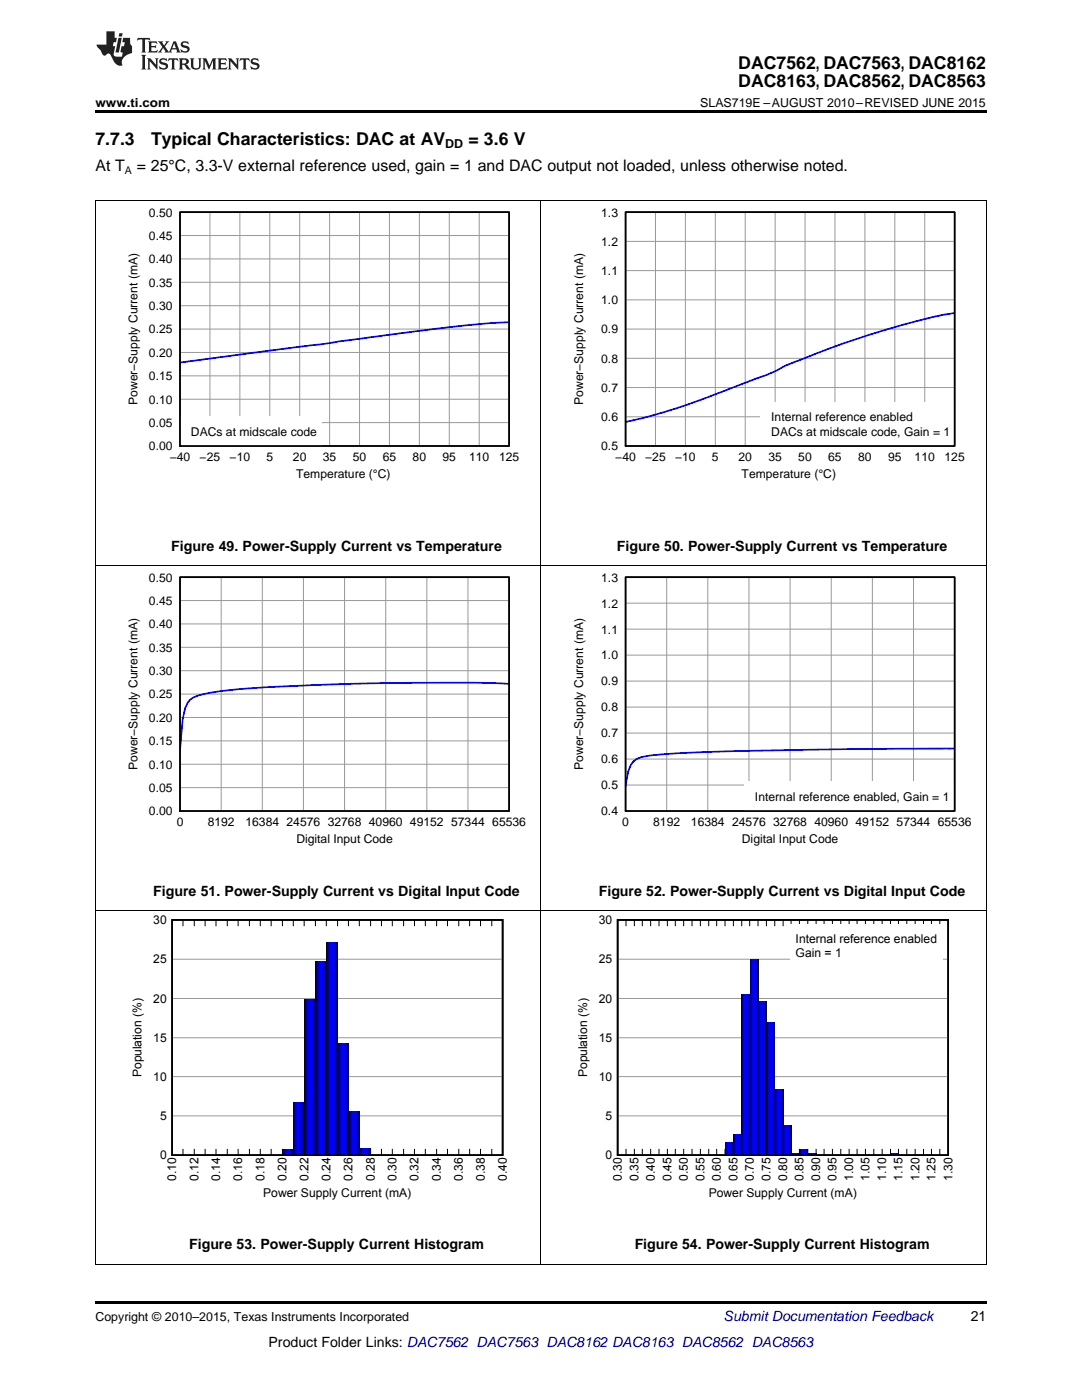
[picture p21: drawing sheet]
<svg xmlns="http://www.w3.org/2000/svg" width="216mm" height="279mm" viewBox="0 0 216 279" stroke-linecap="round" stroke-linejoin="round" font-family="sans-serif">
<defs><g id="words">
<g font-size="3.5">
<text x="147.3" y="13.8">DAC7562, DAC7563, DAC8162</text>
<text x="147.3" y="17.3">DAC8163, DAC8562, DAC8563</text>
<text x="19" y="28.9">7.7.3</text>
<text x="30.1" y="28.9">Typical Characteristics: DAC at AV</text>
<text x="93.5" y="28.9">= 3.6 V</text>
</g>
<g font-size="3.2">
<text x="19" y="34.1">At T</text>
<text x="27.3" y="34.1">= 25°C, 3.3-V external reference used, gain = 1 and DAC output not loaded, unless otherwise noted.</text>
</g>
<g font-size="2.8">
<text x="34.2" y="109.9">Figure 49. Power-Supply Current vs Temperature</text>
<text x="123.1" y="109.9">Figure 50. Power-Supply Current vs Temperature</text>
<text x="30.6" y="178.8">Figure 51. Power-Supply Current vs Digital Input Code</text>
<text x="119.5" y="178.8">Figure 52. Power-Supply Current vs Digital Input Code</text>
<text x="37.7" y="249.3">Figure 53. Power-Supply Current Histogram</text>
<text x="126.6" y="249.3">Figure 54. Power-Supply Current Histogram</text>
<text x="193.7" y="263.6">21</text>
<text x="53.6" y="268.9">Product Folder Links: DAC7562 DAC7563 DAC8162 DAC8163 DAC8562 DAC8563</text>
</g>
<text font-size="2.8" fill="#0000c8" x="144.4" y="263.6">Submit Documentation Feedback</text>
<g font-size="2.5">
<text x="19" y="21.4">www.ti.com</text>
<text x="139.7" y="21.4">SLAS719E –AUGUST 2010–REVISED JUNE 2015</text>
<text x="88.8" y="29.6">DD</text>
<text x="19" y="263.6">Copyright © 2010–2015, Texas Instruments Incorporated</text>
</g>
<g font-size="2.4">
<text x="29.7" y="47.9">0.45</text>
<text x="29.7" y="43.2">0.50</text>
<text x="120" y="43.2">1.3</text>
<text x="29.7" y="52.5">0.40</text>
<text x="120" y="49">1.2</text>
<text x="29.7" y="57.2">0.35</text>
<text x="120" y="54.9">1.1</text>
<text x="29.7" y="61.9">0.30</text>
<text x="120" y="60.7">1.0</text>
<text x="29.7" y="71.2">0.20</text>
<text x="29.7" y="66.5">0.25</text>
<text x="120" y="66.5">0.9</text>
<text x="29.7" y="75.9">0.15</text>
<text x="120" y="72.4">0.8</text>
<text x="27.5" y="80.8" transform="rotate(-90 27.5 80.8)">Power−Supply Current (mA)</text>
<text x="29.7" y="80.5">0.10</text>
<text x="116.4" y="80.8" transform="rotate(-90 116.4 80.8)">Power−Supply Current (mA)</text>
<text x="120" y="78.2">0.7</text>
<text x="29.7" y="89.9">0.00</text>
<text x="29.7" y="85.2">0.05</text>
<text x="38.1" y="87">DACs at midscale code</text>
<text x="120" y="89.9">0.5</text>
<text x="120" y="84">0.6</text>
<text x="153.9" y="84.1">Internal reference enabled</text>
<text x="153.9" y="87">DACs at midscale code, Gain = 1</text>
<text x="33.9" y="92">−40</text>
<text x="39.8" y="92">−25</text>
<text x="45.8" y="92">−10</text>
<text x="53.2" y="92">5</text>
<text x="58.5" y="92">20</text>
<text x="59.1" y="95.5">Temperature (°C)</text>
<text x="64.4" y="92">35</text>
<text x="70.4" y="92">50</text>
<text x="76.4" y="92">65</text>
<text x="82.3" y="92">80</text>
<text x="88.3" y="92">95</text>
<text x="93.6" y="92">110</text>
<text x="99.6" y="92">125</text>
<text x="122.8" y="92">−40</text>
<text x="128.7" y="92">−25</text>
<text x="134.7" y="92">−10</text>
<text x="142.1" y="92">5</text>
<text x="147.4" y="92">20</text>
<text x="148" y="95.5">Temperature (°C)</text>
<text x="153.3" y="92">35</text>
<text x="159.3" y="92">50</text>
<text x="165.3" y="92">65</text>
<text x="171.2" y="92">80</text>
<text x="177.2" y="92">95</text>
<text x="182.5" y="92">110</text>
<text x="188.5" y="92">125</text>
<text x="29.7" y="116.1">0.50</text>
<text x="120" y="116.1">1.3</text>
<text x="29.7" y="125.4">0.40</text>
<text x="29.7" y="120.7">0.45</text>
<text x="120" y="121.2">1.2</text>
<text x="29.7" y="130.1">0.35</text>
<text x="120" y="131.6">1.0</text>
<text x="120" y="126.4">1.1</text>
<text x="29.7" y="134.7">0.30</text>
<text x="120" y="136.8">0.9</text>
<text x="29.7" y="139.4">0.25</text>
<text x="120" y="142">0.8</text>
<text x="29.7" y="148.7">0.15</text>
<text x="29.7" y="144.1">0.20</text>
<text x="120" y="147.2">0.7</text>
<text x="27.5" y="153.7" transform="rotate(-90 27.5 153.7)">Power−Supply Current (mA)</text>
<text x="29.7" y="153.4">0.10</text>
<text x="116.4" y="153.7" transform="rotate(-90 116.4 153.7)">Power−Supply Current (mA)</text>
<text x="120" y="152.4">0.6</text>
<text x="29.7" y="158.1">0.05</text>
<text x="120" y="157.5">0.5</text>
<text x="150.7" y="159.8">Internal reference enabled, Gain = 1</text>
<text x="29.7" y="162.7">0.00</text>
<text x="35.3" y="164.8">0</text>
<text x="41.4" y="164.8">8192</text>
<text x="49" y="164.8">16384 24576 32768 40960 49152 57344 65536</text>
<text x="120" y="162.7">0.4</text>
<text x="124.2" y="164.8">0</text>
<text x="130.3" y="164.8">8192</text>
<text x="137.9" y="164.8">16384 24576 32768 40960 49152 57344 65536</text>
<text x="59.1" y="168.3">Digital Input Code</text>
<text x="148" y="168.3">Digital Input Code</text>
<text x="30.6" y="184.4">30</text>
<text x="119.5" y="184.4">30</text>
<text x="158.8" y="188.2">Internal reference enabled</text>
<text x="158.8" y="191">Gain = 1</text>
<text x="30.6" y="192.3">25</text>
<text x="119.5" y="192.3">25</text>
<text x="30.6" y="200.1">20</text>
<text x="119.5" y="200.1">20</text>
<text x="30.6" y="207.9">15</text>
<text x="119.5" y="207.9">15</text>
<text x="28.3" y="214.9" transform="rotate(-90 28.3 214.9)">Population (%)</text>
<text x="30.6" y="215.7">10</text>
<text x="117.2" y="214.9" transform="rotate(-90 117.2 214.9)">Population (%)</text>
<text x="119.5" y="215.7">10</text>
<text x="31.9" y="223.5">5</text>
<text x="120.8" y="223.5">5</text>
<text x="31.9" y="231.4">0</text>
<text x="120.8" y="231.4">0</text>
<text x="35.2" y="235.6" transform="rotate(-90 35.2 235.6)">0.10</text>
<text x="39.6" y="235.6" transform="rotate(-90 39.6 235.6)">0.12</text>
<text x="43.9" y="235.6" transform="rotate(-90 43.9 235.6)">0.14</text>
<text x="48.4" y="235.6" transform="rotate(-90 48.4 235.6)">0.16</text>
<text x="52.5" y="239">Power Supply Current (mA)</text>
<text x="52.8" y="235.6" transform="rotate(-90 52.8 235.6)">0.18</text>
<text x="57.2" y="235.6" transform="rotate(-90 57.2 235.6)">0.20</text>
<text x="61.5" y="235.6" transform="rotate(-90 61.5 235.6)">0.22</text>
<text x="65.9" y="235.6" transform="rotate(-90 65.9 235.6)">0.24</text>
<text x="70.4" y="235.6" transform="rotate(-90 70.4 235.6)">0.26</text>
<text x="74.8" y="235.6" transform="rotate(-90 74.8 235.6)">0.28</text>
<text x="79.1" y="235.6" transform="rotate(-90 79.1 235.6)">0.30</text>
<text x="83.5" y="235.6" transform="rotate(-90 83.5 235.6)">0.32</text>
<text x="88" y="235.6" transform="rotate(-90 88 235.6)">0.34</text>
<text x="92.4" y="235.6" transform="rotate(-90 92.4 235.6)">0.36</text>
<text x="96.7" y="235.6" transform="rotate(-90 96.7 235.6)">0.38</text>
<text x="101.1" y="235.6" transform="rotate(-90 101.1 235.6)">0.40</text>
<text x="124.1" y="235.6" transform="rotate(-90 124.1 235.6)">0.30</text>
<text x="127.4" y="235.6" transform="rotate(-90 127.4 235.6)">0.35</text>
<text x="130.7" y="235.6" transform="rotate(-90 130.7 235.6)">0.40</text>
<text x="134" y="235.6" transform="rotate(-90 134 235.6)">0.45</text>
<text x="137.3" y="235.6" transform="rotate(-90 137.3 235.6)">0.50</text>
<text x="140.6" y="235.6" transform="rotate(-90 140.6 235.6)">0.55</text>
<text x="141.4" y="239">Power Supply Current (mA)</text>
<text x="143.8" y="235.6" transform="rotate(-90 143.8 235.6)">0.60</text>
<text x="147.2" y="235.6" transform="rotate(-90 147.2 235.6)">0.65</text>
<text x="150.4" y="235.6" transform="rotate(-90 150.4 235.6)">0.70</text>
<text x="153.8" y="235.6" transform="rotate(-90 153.8 235.6)">0.75</text>
<text x="157.1" y="235.6" transform="rotate(-90 157.1 235.6)">0.80</text>
<text x="160.3" y="235.6" transform="rotate(-90 160.3 235.6)">0.85</text>
<text x="163.7" y="235.6" transform="rotate(-90 163.7 235.6)">0.90</text>
<text x="166.9" y="235.6" transform="rotate(-90 166.9 235.6)">0.95</text>
<text x="170.3" y="235.6" transform="rotate(-90 170.3 235.6)">1.00</text>
<text x="173.5" y="235.6" transform="rotate(-90 173.5 235.6)">1.05</text>
<text x="176.9" y="235.6" transform="rotate(-90 176.9 235.6)">1.10</text>
<text x="180.1" y="235.6" transform="rotate(-90 180.1 235.6)">1.15</text>
<text x="183.4" y="235.6" transform="rotate(-90 183.4 235.6)">1.20</text>
<text x="186.7" y="235.6" transform="rotate(-90 186.7 235.6)">1.25</text>
<text x="190" y="235.6" transform="rotate(-90 190 235.6)">1.30</text>
</g>
<text font-size="2.1" x="24.9" y="34.7">A</text>
</g></defs>
<path d="M19 252.3l.2 .1zM196.7 252.3l.1 .1zM19 259.7h177.8v.5h-177.8z" fill="#000"/>
<g fill="none" stroke="#000" stroke-width=".2">
<path d="M19.1 181.8v70.6M36.5 183.6v1.2M38.8 183.6v1.2M40.9 183.6v1.2M43.1 183.6v1.2M45.3 183.6v1.2M47.5 183.6v1.2M49.8 183.6v1.2M51.9 183.6v1.2M54.1 183.6v1.2M56.4 183.6v1.2M58.5 183.6v1.2"/>
<path d="M60.7 183.6v1.2M62.9 183.6v1.2M65.1 183.6v1.2M67.4 183.6v1.2M69.5 183.6v1.2M71.7 183.6v1.2M73.9 183.6v1.2M76.1 183.6v1.2M78.3 183.6v1.2M80.5 183.6v1.2M82.7 183.6v1.2M84.9 183.6v1.2"/>
<path d="M87.1 183.6v1.2M89.3 183.6v1.2M91.5 183.6v1.2M93.7 183.6v1.2M95.9 183.6v1.2M98.1 183.6v1.2M107.9 181.8v70.6M196.8 181.8v70.6M36.5 229.3v1.2M38.8 229.3v1.2M40.9 229.3v1.2M43.1 229.3v1.2"/>
<path d="M45.3 229.3v1.2M47.5 229.3v1.2M49.8 229.3v1.2M51.9 229.3v1.2M54.1 229.3v1.2M56.4 229.3v1.2M58.5 229.3v1.2M60.7 229.3v1.2M62.9 229.3v1.2M65.1 229.3v1.2M67.4 229.3v1.2M69.5 229.3v1.2"/>
<path d="M71.7 229.3v1.2M73.9 229.3v1.2M76.1 229.3v1.2M78.3 229.3v1.2M80.5 229.3v1.2M82.7 229.3v1.2M84.9 229.3v1.2M87.1 229.3v1.2M89.3 229.3v1.2M91.5 229.3v1.2M93.7 229.3v1.2M95.9 229.3v1.2"/>
<path d="M98.1 229.3v1.2M19 252.3h177.8"/>
</g>
<path d="M34.3 183.6h66v46.9h-66z" fill="none" stroke="#000" stroke-width=".33"/>
<path d="M34.3 199.3h66.1M34.3 191.4h66.1M34.3 214.9h66.1M34.3 207.1h66.1M34.3 222.7h66.1" fill="none" stroke="#999" stroke-width=".2"/>
<path d="M56.4 229.5h2.2v1h-2.2z" fill="#00002b"/>
<path d="M56.4 229.5h2.1v1h-2.1z" fill="#00003c"/>
<path d="M56.4 229.5h2.1v1h-2.1z" fill="#00004e"/>
<path d="M56.5 229.5h1.9v1h-1.9z" fill="#000060"/>
<path d="M56.6 229.5h1.8v1h-1.8z" fill="#000070"/>
<path d="M56.6 229.5h1.8v1h-1.8z" fill="#000083"/>
<path d="M56.7 229.5h1.6v1h-1.6z" fill="#000095"/>
<path d="M56.8 229.5h1.4v1h-1.4z" fill="#0000a6"/>
<path d="M56.9 229.5h1.2v1h-1.2z" fill="#0000b8"/>
<path d="M56.9 229.5h1.1v1h-1.1z" fill="#0000ca"/>
<path d="M57 229.5h.9v1h-.9z" fill="#0000db"/>
<path d="M57.1 229.5h.8v1h-.8z" fill="#0000ed"/>
<path d="M57.2 229.5h.6v1h-.6z" fill="#00f"/>
<path d="M58.5 219.9h2.3v10.6h-2.3z" fill="#00002b"/>
<path d="M58.6 219.9h2.1v10.6h-2.1z" fill="#00003c"/>
<path d="M58.6 219.9h2.1v10.6h-2.1z" fill="#00004e"/>
<path d="M58.7 219.9h1.9v10.6h-1.9z" fill="#000060"/>
<path d="M58.8 219.9h1.7v10.6h-1.7z" fill="#000070"/>
<path d="M58.8 219.9h1.7v10.6h-1.7z" fill="#000083"/>
<path d="M58.9 219.9h1.5v10.6h-1.5z" fill="#000095"/>
<path d="M58.9 219.9h1.5v10.6h-1.5z" fill="#0000a6"/>
<path d="M59 219.9h1.3v10.6h-1.3z" fill="#0000b8"/>
<path d="M59.1 219.9h1.1v10.6h-1.1z" fill="#0000ca"/>
<path d="M59.2 219.9h.9v10.6h-.9z" fill="#0000db"/>
<path d="M59.3 219.9h.7v10.6h-.7z" fill="#0000ed"/>
<path d="M59.4 219.9h.5v10.6h-.5z" fill="#00f"/>
<path d="M60.7 199.4h2.3v31.1h-2.3z" fill="#000029"/>
<path d="M60.8 199.4h2.1v31.1h-2.1z" fill="#00003a"/>
<path d="M60.8 199.4h2.1v31.1h-2.1z" fill="#00004a"/>
<path d="M60.9 199.4h2v31.1h-2z" fill="#00005b"/>
<path d="M60.9 199.4h1.9v31.1h-1.9z" fill="#00006b"/>
<path d="M60.9 199.4h1.9v31.1h-1.9z" fill="#00007a"/>
<path d="M61 199.4h1.7v31.1h-1.7z" fill="#00008c"/>
<path d="M61.1 199.4h1.5v31.1h-1.5z" fill="#00009c"/>
<path d="M61.1 199.4h1.5v31.1h-1.5z" fill="#0000ad"/>
<path d="M61.2 199.4h1.3v31.1h-1.3z" fill="#0000bd"/>
<path d="M61.3 199.4h1.1v31.1h-1.1z" fill="#0000cd"/>
<path d="M61.4 199.4h1v31.1h-1z" fill="#0000de"/>
<path d="M61.4 199.4h.9v31.1h-.9z" fill="#00e"/>
<path d="M61.6 199.4h.5v31.1h-.5z" fill="#00f"/>
<path d="M62.9 191.9h2.3v38.6h-2.3z" fill="#00002b"/>
<path d="M63 191.9h2.1v38.6h-2.1z" fill="#00003c"/>
<path d="M63 191.9h2.1v38.6h-2.1z" fill="#00004e"/>
<path d="M63.1 191.9h1.9v38.6h-1.9z" fill="#000060"/>
<path d="M63.2 191.9h1.7v38.6h-1.7z" fill="#000070"/>
<path d="M63.2 191.9h1.7v38.6h-1.7z" fill="#000083"/>
<path d="M63.3 191.9h1.6v38.6h-1.6z" fill="#000095"/>
<path d="M63.4 191.9h1.4v38.6h-1.4z" fill="#0000a6"/>
<path d="M63.4 191.9h1.3v38.6h-1.3z" fill="#0000b8"/>
<path d="M63.5 191.9h1.1v38.6h-1.1z" fill="#0000ca"/>
<path d="M63.6 191.9h.9v38.6h-.9z" fill="#0000db"/>
<path d="M63.7 191.9h.7v38.6h-.7z" fill="#0000ed"/>
<path d="M63.8 191.9h.6v38.6h-.6z" fill="#00f"/>
<path d="M65.1 188h2.3v42.5h-2.3z" fill="#000029"/>
<path d="M65.2 188h2.2v42.5h-2.2z" fill="#00003a"/>
<path d="M65.2 188h2.2v42.5h-2.2z" fill="#00004a"/>
<path d="M65.3 188h2v42.5h-2z" fill="#00005b"/>
<path d="M65.4 188h1.8v42.5h-1.8z" fill="#00006b"/>
<path d="M65.4 188h1.8v42.5h-1.8z" fill="#00007a"/>
<path d="M65.4 188h1.7v42.5h-1.7z" fill="#00008c"/>
<path d="M65.5 188h1.5v42.5h-1.5z" fill="#00009c"/>
<path d="M65.5 188h1.5v42.5h-1.5z" fill="#0000ad"/>
<path d="M65.6 188h1.3v42.5h-1.3z" fill="#0000bd"/>
<path d="M65.7 188h1.2v42.5h-1.2z" fill="#0000cd"/>
<path d="M65.8 188h1v42.5h-1z" fill="#0000de"/>
<path d="M65.9 188h.8v42.5h-.8z" fill="#00e"/>
<path d="M66 188h.5v42.5h-.5z" fill="#00f"/>
<path d="M67.4 208.3h2.2v22.2h-2.2z" fill="#00002b"/>
<path d="M67.4 208.3h2.1v22.2h-2.1z" fill="#00003c"/>
<path d="M67.4 208.3h2.1v22.2h-2.1z" fill="#00004e"/>
<path d="M67.5 208.3h1.9v22.2h-1.9z" fill="#000060"/>
<path d="M67.6 208.3h1.8v22.2h-1.8z" fill="#000070"/>
<path d="M67.6 208.3h1.8v22.2h-1.8z" fill="#000083"/>
<path d="M67.7 208.3h1.6v22.2h-1.6z" fill="#000095"/>
<path d="M67.8 208.3h1.4v22.2h-1.4z" fill="#0000a6"/>
<path d="M67.9 208.3h1.2v22.2h-1.2z" fill="#0000b8"/>
<path d="M67.9 208.3h1.1v22.2h-1.1z" fill="#0000ca"/>
<path d="M68 208.3h.9v22.2h-.9z" fill="#0000db"/>
<path d="M68.1 208.3h.8v22.2h-.8z" fill="#0000ed"/>
<path d="M68.2 208.3h.6v22.2h-.6z" fill="#00f"/>
<path d="M69.5 221.7h2.3v8.8h-2.3z" fill="#00002b"/>
<path d="M69.6 221.7h2.1v8.8h-2.1z" fill="#00003c"/>
<path d="M69.6 221.7h2.1v8.8h-2.1z" fill="#00004e"/>
<path d="M69.7 221.7h1.9v8.8h-1.9z" fill="#000060"/>
<path d="M69.8 221.7h1.7v8.8h-1.7z" fill="#000070"/>
<path d="M69.8 221.7h1.7v8.8h-1.7z" fill="#000083"/>
<path d="M69.9 221.7h1.5v8.8h-1.5z" fill="#000095"/>
<path d="M69.9 221.7h1.5v8.8h-1.5z" fill="#0000a6"/>
<path d="M70 221.7h1.3v8.8h-1.3z" fill="#0000b8"/>
<path d="M70.1 221.7h1.1v8.8h-1.1z" fill="#0000ca"/>
<path d="M70.2 221.7h.9v8.8h-.9z" fill="#0000db"/>
<path d="M70.3 221.7h.7v8.8h-.7z" fill="#0000ed"/>
<path d="M70.4 221.7h.5v8.8h-.5z" fill="#00f"/>
<path d="M71.7 229.1h2.3v1.4h-2.3z" fill="#000029"/>
<path d="M71.8 229.1h2.1v1.4h-2.1z" fill="#00003a"/>
<path d="M71.8 229.1h2.1v1.4h-2.1z" fill="#00004a"/>
<path d="M71.9 229.1h2v1.4h-2z" fill="#00005b"/>
<path d="M71.9 229.1h1.9v1.4h-1.9z" fill="#00006b"/>
<path d="M71.9 229.1h1.9v1.4h-1.9z" fill="#00007a"/>
<path d="M72 229.1h1.7v1.4h-1.7z" fill="#00008c"/>
<path d="M72.1 229.1h1.5v1.4h-1.5z" fill="#00009c"/>
<path d="M72.1 229.1h1.5v1.4h-1.5z" fill="#0000ad"/>
<path d="M72.2 229.1h1.3v1.4h-1.3z" fill="#0000bd"/>
<path d="M72.3 229.1h1.1v1.4h-1.1z" fill="#0000cd"/>
<path d="M72.4 229.1h1v1.4h-1z" fill="#0000de"/>
<path d="M72.4 229.1h.9v1.4h-.9z" fill="#00e"/>
<path d="M72.6 229.1h.5v1.4h-.5z" fill="#00f"/>
<path d="M34.3 183.6h66v46.9h-66zM123.2 183.6h66v46.9h-66z" fill="none" stroke="#000" stroke-width=".33"/>
<g fill="none" stroke="#000" stroke-width=".2">
<path d="M124.9 183.6v1.2M126.6 183.6v1.2M128.2 183.6v1.2M129.8 183.6v1.2M131.5 183.6v1.2M133.2 183.6v1.2M134.8 183.6v1.2M136.4 183.6v1.2M138.1 183.6v1.2M139.8 183.6v1.2M141.4 183.6v1.2M143 183.6v1.2"/>
<path d="M144.7 183.6v1.2M146.3 183.6v1.2M148 183.6v1.2M149.6 183.6v1.2M151.3 183.6v1.2M152.9 183.6v1.2M154.6 183.6v1.2M156.3 183.6v1.2M157.8 183.6v1.2M159.5 183.6v1.2M161.2 183.6v1.2M162.8 183.6v1.2"/>
<path d="M164.4 183.6v1.2M166.1 183.6v1.2M167.8 183.6v1.2M169.4 183.6v1.2M171 183.6v1.2M172.7 183.6v1.2M174.4 183.6v1.2M176 183.6v1.2M177.7 183.6v1.2M179.3 183.6v1.2M180.9 183.6v1.2M182.6 183.6v1.2"/>
<path d="M184.3 183.6v1.2M185.9 183.6v1.2M187.5 183.6v1.2M124.9 229.3v1.2M126.6 229.3v1.2M128.2 229.3v1.2M129.8 229.3v1.2M131.5 229.3v1.2M133.2 229.3v1.2M134.8 229.3v1.2M136.4 229.3v1.2M138.1 229.3v1.2"/>
<path d="M139.8 229.3v1.2M141.4 229.3v1.2M143 229.3v1.2M144.7 229.3v1.2M146.3 229.3v1.2M148 229.3v1.2M149.6 229.3v1.2M151.3 229.3v1.2M152.9 229.3v1.2M154.6 229.3v1.2M156.3 229.3v1.2M157.8 229.3v1.2"/>
<path d="M159.5 229.3v1.2M161.2 229.3v1.2M162.8 229.3v1.2M164.4 229.3v1.2M166.1 229.3v1.2M167.8 229.3v1.2M169.4 229.3v1.2M171 229.3v1.2M172.7 229.3v1.2M174.4 229.3v1.2M176 229.3v1.2M177.7 229.3v1.2"/>
<path d="M179.3 229.3v1.2M180.9 229.3v1.2M182.6 229.3v1.2M184.3 229.3v1.2M185.9 229.3v1.2M187.5 229.3v1.2"/>
</g>
<path d="M123.2 199.3h66.1M123.2 191.4h66.1M123.2 214.9h66.1M123.2 207.1h66.1M123.2 222.7h66.1" fill="none" stroke="#999" stroke-width=".2"/>
<path d="M144.7 228h1.7v2.5h-1.7z" fill="#000030"/>
<path d="M144.8 228h1.5v2.5h-1.5z" fill="#000047"/>
<path d="M144.8 228h1.5v2.5h-1.5z" fill="#00005e"/>
<path d="M144.8 228h1.5v2.5h-1.5z" fill="#000075"/>
<path d="M144.9 228h1.3v2.5h-1.3z" fill="#00008c"/>
<path d="M145 228h1.1v2.5h-1.1z" fill="#0000a3"/>
<path d="M145 228h1.1v2.5h-1.1z" fill="#0000ba"/>
<path d="M145.1 228h.9v2.5h-.9z" fill="#0000d1"/>
<path d="M145.2 228h.7v2.5h-.7z" fill="#0000e8"/>
<path d="M145.3 228h.5v2.5h-.5z" fill="#00f"/>
<path d="M146.3 226.3h1.8v4.2h-1.8z" fill="#000030"/>
<path d="M146.4 226.3h1.6v4.2h-1.6z" fill="#000047"/>
<path d="M146.4 226.3h1.6v4.2h-1.6z" fill="#00005e"/>
<path d="M146.5 226.3h1.4v4.2h-1.4z" fill="#000075"/>
<path d="M146.6 226.3h1.2v4.2h-1.2z" fill="#00008c"/>
<path d="M146.7 226.3h1.1v4.2h-1.1z" fill="#0000a3"/>
<path d="M146.7 226.3h1.1v4.2h-1.1z" fill="#0000ba"/>
<path d="M146.8 226.3h.9v4.2h-.9z" fill="#0000d1"/>
<path d="M146.8 226.3h.8v4.2h-.8z" fill="#0000e8"/>
<path d="M146.9 226.3h.6v4.2h-.6z" fill="#00f"/>
<path d="M148 198.4h1.7v32.1h-1.7z" fill="#000030"/>
<path d="M148.1 198.4h1.5v32.1h-1.5z" fill="#000047"/>
<path d="M148.1 198.4h1.5v32.1h-1.5z" fill="#00005e"/>
<path d="M148.2 198.4h1.3v32.1h-1.3z" fill="#000075"/>
<path d="M148.3 198.4h1.1v32.1h-1.1z" fill="#00008c"/>
<path d="M148.3 198.4h1.1v32.1h-1.1z" fill="#0000a3"/>
<path d="M148.3 198.4h1v32.1h-1z" fill="#0000ba"/>
<path d="M148.4 198.4h.9v32.1h-.9z" fill="#0000d1"/>
<path d="M148.5 198.4h.7v32.1h-.7z" fill="#0000e8"/>
<path d="M148.6 198.4h.5v32.1h-.5z" fill="#00f"/>
<path d="M149.6 191.3h1.7v39.2h-1.7z" fill="#000030"/>
<path d="M149.7 191.3h1.6v39.2h-1.6z" fill="#000047"/>
<path d="M149.7 191.3h1.6v39.2h-1.6z" fill="#00005e"/>
<path d="M149.8 191.3h1.4v39.2h-1.4z" fill="#000075"/>
<path d="M149.8 191.3h1.3v39.2h-1.3z" fill="#00008c"/>
<path d="M149.9 191.3h1.1v39.2h-1.1z" fill="#0000a3"/>
<path d="M149.9 191.3h1.1v39.2h-1.1z" fill="#0000ba"/>
<path d="M150 191.3h.9v39.2h-.9z" fill="#0000d1"/>
<path d="M150.1 191.3h.7v39.2h-.7z" fill="#0000e8"/>
<path d="M150.2 191.3h.6v39.2h-.6z" fill="#00f"/>
<path d="M151.3 199.8h1.7v30.7h-1.7z" fill="#000030"/>
<path d="M151.3 199.8h1.6v30.7h-1.6z" fill="#000047"/>
<path d="M151.3 199.8h1.6v30.7h-1.6z" fill="#00005e"/>
<path d="M151.4 199.8h1.4v30.7h-1.4z" fill="#000075"/>
<path d="M151.5 199.8h1.3v30.7h-1.3z" fill="#00008c"/>
<path d="M151.6 199.8h1.1v30.7h-1.1z" fill="#0000a3"/>
<path d="M151.6 199.8h1.1v30.7h-1.1z" fill="#0000ba"/>
<path d="M151.7 199.8h.9v30.7h-.9z" fill="#0000d1"/>
<path d="M151.8 199.8h.7v30.7h-.7z" fill="#0000e8"/>
<path d="M151.8 199.8h.6v30.7h-.6z" fill="#00f"/>
<path d="M152.9 204h1.8v26.5h-1.8z" fill="#000030"/>
<path d="M153 204h1.6v26.5h-1.6z" fill="#000047"/>
<path d="M153 204h1.6v26.5h-1.6z" fill="#00005e"/>
<path d="M153.1 204h1.4v26.5h-1.4z" fill="#000075"/>
<path d="M153.2 204h1.2v26.5h-1.2z" fill="#00008c"/>
<path d="M153.3 204h1v26.5h-1z" fill="#0000a3"/>
<path d="M153.3 204h1v26.5h-1z" fill="#0000ba"/>
<path d="M153.3 204h1v26.5h-1z" fill="#0000d1"/>
<path d="M153.4 204h.8v26.5h-.8z" fill="#0000e8"/>
<path d="M153.5 204h.6v26.5h-.6z" fill="#00f"/>
<path d="M154.6 217.4h1.7v13.1h-1.7z" fill="#000030"/>
<path d="M154.7 217.4h1.6v13.1h-1.6z" fill="#000047"/>
<path d="M154.7 217.4h1.6v13.1h-1.6z" fill="#00005e"/>
<path d="M154.8 217.4h1.4v13.1h-1.4z" fill="#000075"/>
<path d="M154.8 217.4h1.3v13.1h-1.3z" fill="#00008c"/>
<path d="M154.9 217.4h1.1v13.1h-1.1z" fill="#0000a3"/>
<path d="M154.9 217.4h1.1v13.1h-1.1z" fill="#0000ba"/>
<path d="M155 217.4h.9v13.1h-.9z" fill="#0000d1"/>
<path d="M155.1 217.4h.7v13.1h-.7z" fill="#0000e8"/>
<path d="M155.2 217.4h.6v13.1h-.6z" fill="#00f"/>
<path d="M156.3 224.5h1.6v6h-1.6z" fill="#000030"/>
<path d="M156.3 224.5h1.5v6h-1.5z" fill="#000047"/>
<path d="M156.3 224.5h1.5v6h-1.5z" fill="#00005e"/>
<path d="M156.4 224.5h1.4v6h-1.4z" fill="#000075"/>
<path d="M156.5 224.5h1.2v6h-1.2z" fill="#00008c"/>
<path d="M156.5 224.5h1.2v6h-1.2z" fill="#0000a3"/>
<path d="M156.6 224.5h1v6h-1z" fill="#0000ba"/>
<path d="M156.7 224.5h.8v6h-.8z" fill="#0000d1"/>
<path d="M156.8 224.5h.6v6h-.6z" fill="#0000e8"/>
<path d="M156.8 224.5h.5v6h-.5z" fill="#00f"/>
<path d="M157.8 230.2h1.8v.3h-1.8z" fill="#000030"/>
<path d="M157.9 230.2h1.6v.3h-1.6z" fill="#000047"/>
<path d="M157.9 230.2h1.6v.3h-1.6z" fill="#00005e"/>
<path d="M158 230.2h1.4v.3h-1.4z" fill="#000075"/>
<path d="M158.1 230.2h1.2v.3h-1.2z" fill="#00008c"/>
<path d="M158.2 230.2h1.1v.3h-1.1z" fill="#0000a3"/>
<path d="M158.2 230.2h1.1v.3h-1.1z" fill="#0000ba"/>
<path d="M158.3 230.2h.9v.3h-.9z" fill="#0000d1"/>
<path d="M158.3 230.2h.8v.3h-.8z" fill="#0000e8"/>
<path d="M158.4 230.2h.6v.3h-.6z" fill="#00f"/>
<path d="M159.5 229.5h1.8v1h-1.8z" fill="#000030"/>
<path d="M159.6 229.5h1.6v1h-1.6z" fill="#000047"/>
<path d="M159.6 229.5h1.6v1h-1.6z" fill="#00005e"/>
<path d="M159.7 229.5h1.4v1h-1.4z" fill="#000075"/>
<path d="M159.8 229.5h1.2v1h-1.2z" fill="#00008c"/>
<path d="M159.8 229.5h1.1v1h-1.1z" fill="#0000a3"/>
<path d="M159.8 229.5h1.1v1h-1.1z" fill="#0000ba"/>
<path d="M159.9 229.5h.9v1h-.9z" fill="#0000d1"/>
<path d="M160 229.5h.8v1h-.8z" fill="#0000e8"/>
<path d="M160.1 229.5h.6v1h-.6z" fill="#00f"/>
<path d="M161.2 230.2h1.7v.3h-1.7z" fill="#000030"/>
<path d="M161.3 230.2h1.5v.3h-1.5z" fill="#000047"/>
<path d="M161.3 230.2h1.5v.3h-1.5z" fill="#00005e"/>
<path d="M161.3 230.2h1.5v.3h-1.5z" fill="#000075"/>
<path d="M161.4 230.2h1.3v.3h-1.3z" fill="#00008c"/>
<path d="M161.5 230.2h1.1v.3h-1.1z" fill="#0000a3"/>
<path d="M161.5 230.2h1.1v.3h-1.1z" fill="#0000ba"/>
<path d="M161.6 230.2h.9v.3h-.9z" fill="#0000d1"/>
<path d="M161.7 230.2h.7v.3h-.7z" fill="#0000e8"/>
<path d="M161.8 230.2h.5v.3h-.5z" fill="#00f"/>
<path d="M177.7 230.2h1.7v.3h-1.7z" fill="#000030"/>
<path d="M177.8 230.2h1.5v.3h-1.5z" fill="#000047"/>
<path d="M177.8 230.2h1.5v.3h-1.5z" fill="#00005e"/>
<path d="M177.9 230.2h1.3v.3h-1.3z" fill="#000075"/>
<path d="M177.9 230.2h1.2v.3h-1.2z" fill="#00008c"/>
<path d="M177.9 230.2h1.2v.3h-1.2z" fill="#0000a3"/>
<path d="M178 230.2h1v.3h-1z" fill="#0000ba"/>
<path d="M178.1 230.2h.8v.3h-.8z" fill="#0000d1"/>
<path d="M178.2 230.2h.7v.3h-.7z" fill="#0000e8"/>
<path d="M178.3 230.2h.5v.3h-.5z" fill="#00f"/>
<path d="M123.2 183.6h66v46.9h-66z" fill="none" stroke="#000" stroke-width=".33"/>
<path d="M157.7 184.5h30.3v8.3h-30.3z" fill="#fff"/>
<path d="M19.1 112.9v68.9M107.9 112.9v68.9M196.8 112.9v68.9M19 181.7h177.8" fill="none" stroke="#000" stroke-width=".2"/>
<path d="M35.9 115.2h65.7v46.7h-65.7zM124.8 115.2h65.7v46.7h-65.7z" fill="none" stroke="#000" stroke-width=".26"/>
<g fill="none" stroke="#999" stroke-width=".2">
<path d="M35.9 115.2h65.7v46.7h-65.7zM35.9 119.9h65.7M44.1 115.2v46.7M52.3 115.2v46.7M60.5 115.2v46.7M68.8 115.2v46.7M77 115.2v46.7M85.2 115.2v46.7M93.4 115.2v46.7M124.8 115.2h65.7v46.7h-65.7zM133 115.2v46.7M141.2 115.2v46.7"/>
<path d="M149.4 115.2v46.7M157.7 115.2v46.7M165.9 115.2v46.7M174.1 115.2v46.7M182.3 115.2v46.7M35.9 138.5h65.7M35.9 133.9h65.7M35.9 129.2h65.7M35.9 124.5h65.7M124.8 135.9h65.7M124.8 130.7h65.7M124.8 125.6h65.7"/>
<path d="M124.8 120.4h65.7M35.9 157.2h65.7M35.9 152.5h65.7M35.9 147.9h65.7M35.9 143.2h65.7M124.8 156.7h65.7M124.8 151.5h65.7M124.8 146.3h65.7M124.8 141.1h65.7"/>
</g>
<path d="M101.6 136.5l-9.2-.3-18.5 .2-11.8 .3-13.9 .8a43.2 43.2 0 0 0-9.2 1.5 3.2 3.2 0 0 0-2.1 2.3l-.5 2.3-.5 6.1M190.5 149.4l-31.8 .3-22.6 .6a45.3 45.3 0 0 0-8.7 1 3.4 3.4 0 0 0-2.1 2.7l-.5 2.8" fill="none" stroke="#00f" stroke-width=".35"/>
<path d="M35.9 115.2h65.7v46.7h-65.7z" fill="none" stroke="#000" stroke-width=".35"/>
<path d="M148.5 156.1h42v5.8h-42z" fill="#fff"/>
<path d="M124.8 115.2h65.7v46.7h-65.7z" fill="none" stroke="#000" stroke-width=".35"/>
<path d="M19.1 40v72.9M107.9 40v72.9M196.8 40v72.9M19 112.9h177.8" fill="none" stroke="#000" stroke-width=".2"/>
<path d="M35.9 42.3h65.7v46.7h-65.7z" fill="none" stroke="#000" stroke-width=".26"/>
<g fill="none" stroke="#999" stroke-width=".2">
<path d="M35.9 42.3h65.7v46.7h-65.7zM35.9 56.3h65.7M35.9 51.7h65.7M35.9 47h65.7M41.9 42.3v46.7M47.9 42.3v46.7M53.8 42.3v46.7M59.8 42.3v46.7M65.8 42.3v46.7M71.7 42.3v46.7M77.7 42.3v46.7M83.7 42.3v46.7"/>
<path d="M89.7 42.3v46.7M95.6 42.3v46.7M35.9 79.7h65.7M35.9 75h65.7M35.9 70.3h65.7M35.9 65.7h65.7M35.9 61h65.7M35.9 84.3h65.7"/>
</g>
<path d="M101.6 64.3a384.1 384.1 0 0 0-31.8 3.6l-33.9 4.5" fill="none" stroke="#00f" stroke-width=".35"/>
<path d="M35.9 83.2h28.3v5.8h-28.3z" fill="#fff"/>
<path d="M35.9 42.3h65.7v46.7h-65.7z" fill="none" stroke="#000" stroke-width=".35"/>
<path d="M124.8 42.3h65.7v46.7h-65.7z" fill="none" stroke="#000" stroke-width=".26"/>
<g fill="none" stroke="#999" stroke-width=".2">
<path d="M124.8 42.3h65.7v46.7h-65.7zM124.8 59.8h65.7M124.8 54h65.7M124.8 48.2h65.7M130.8 42.3v46.7M136.8 42.3v46.7M142.7 42.3v46.7M148.7 42.3v46.7M154.7 42.3v46.7M160.6 42.3v46.7M166.6 42.3v46.7M172.6 42.3v46.7"/>
<path d="M178.6 42.3v46.7M184.5 42.3v46.7M124.8 77.3h65.7M124.8 71.5h65.7M124.8 65.7h65.7M124.8 83.2h65.7"/>
</g>
<path d="M190.5 62.5a139.3 139.3 0 0 0-21.9 5.9l-6 2.2a61.2 61.2 0 0 0-7.9 3.5l-6 2.3a141.3 141.3 0 0 1-23.9 7.8" fill="none" stroke="#00f" stroke-width=".35"/>
<path d="M151.7 80.3h38.8v8.7h-38.8z" fill="#fff"/>
<path d="M124.8 42.3h65.7v46.7h-65.7z" fill="none" stroke="#000" stroke-width=".35"/>
<path d="M19 40h177.8" fill="none" stroke="#000" stroke-width=".2"/>
<path d="M19 22h177.8v.5h-177.8z" fill="#000"/>
<g fill="#231f20">
<path d="M27.5 7.6l-.1 .5 .4-.2h.6v.1v2.1l-.2 .4h1l-.3-.4v-2.1l.1-.1h.5l.5 .2-.2-.5zM29.5 8.3l.2 .3v1.5l-.2 .4h1.8l.2-.6a1.04 1.04 0 0 1-1.3 .2v-.7h.6l.3 .2v-.6l-.3 .2h-.6v-.6l.8-.1 .4 .3-.2-.5zM31.5 8.3l.9 1.1-.9 1.1h.8l-.2-.2 .5-.7 .4 .7-.2 .2h1.5l-.1-.2 .1-.4h.9l.1 .4-.2 .2h1l-.3-.3-.7-1.9h-.5l-.9 2-.8-1 .9-1h-.8l.1 .3-.3 .5-.4-.6 .2-.2zM34.7 8.6l.4 1h-.7zM36.3 8.4a.63 .63 0 0 0-.2 .7 .63 .63 0 0 0 .6 .4l.6 .2 .1 .2a.75 .75 0 0 1-.7 .4 .75 .75 0 0 1-.6-.5l.1 .7 .1-.1a1.11 1.11 0 0 0 1.5-.6 1.13 1.13 0 0 0-1.2-.8l-.1-.4a1.04 1.04 0 0 1 1.2 .2l-.2-.5-.1 .1-.5-.2zM28.2 10.9l.2 .4v2.2l-.2 .4h1l-.3-.4v-2.2l.3-.4zM29.3 11.6l.3 .4v1.5l-.3 .4h.8l-.2-.4v-1.3l1.5 1.7v-1.9l.2-.4h-.7l.2 .4v.9l-1.1-1.3zM32 11.8a.62 .62 0 0 0-.2 .7 .62 .62 0 0 0 .6 .4l.6 .1 .1 .3a.76 .76 0 0 1-.7 .3 .76 .76 0 0 1-.6-.4l.1 .7 .1-.1a1.11 1.11 0 0 0 1.5-.6 1.13 1.13 0 0 0-1.2-.8l-.1-.4a1.04 1.04 0 0 1 1.2 .2l-.2-.6-.1 .1-.5-.1zM33.7 11.6l-.2 .6a.61 .61 0 0 1 .8-.3v1.6l-.2 .4h.9l-.2-.4v-1.6a.63 .63 0 0 1 .8 .3l-.2-.6zM35.6 11.6l.3 .4v1.5l-.3 .4h1l-.2-.2v-.8l.5 .2a.76 .76 0 0 0 1.2 .7l-1-1a.58 .58 0 0 0 .6-.5 .58 .58 0 0 0-.5-.6zM36.4 11.9h.1a.45 .45 0 0 1 .5 .1 .45 .45 0 0 1 .1 .5l-.7 .2zM37.9 11.6l.2 .2a2.17 2.17 0 0 0 .3 1.9 .99 .99 0 0 0 1.6-.6v-1.1l.2-.4h-.7l.2 .2a1.92 1.92 0 0 1-.2 1.8 .6 .6 0 0 1-.9-.5v-1.1l.2-.4zM40.4 11.6l.2 .4v1.5l-.2 .4h.7l-.2-.4v-1.4l.8 1.8 .8-1.8v1.4l-.2 .4h.9l-.2-.4v-1.5l.2-.4h-.8l-.6 1.5-.6-1.5zM43.4 11.6l.2 .4v1.5l-.2 .4h1.8l.2-.6a1.04 1.04 0 0 1-1.3 .1v-.6h.5l.4 .2v-.6l-.4 .2h-.5v-.7h.8l.3 .3-.1-.6zM45.5 11.6l.2 .4v1.5l-.2 .4h.7l-.2-.4v-1.3l1.5 1.7v-1.9l.2-.4h-.7l.2 .4v.9l-1.1-1.3zM47.9 11.6l-.1 .6a.61 .61 0 0 1 .8-.3v1.6l-.3 .4h1l-.3-.4 .1-1.6a.63 .63 0 0 1 .7 .3l-.1-.6zM50.2 11.8a.62 .62 0 0 0-.2 .7 .62 .62 0 0 0 .6 .4l.6 .1 .2 .3a.76 .76 0 0 1-.8 .3 .76 .76 0 0 1-.6-.4l.1 .7 .2-.1a1.11 1.11 0 0 0 1.5-.6 1.13 1.13 0 0 0-1.3-.8l-.1-.4a1.04 1.04 0 0 1 1.2 .2l-.1-.6-.2 .1-.5-.1z"/>
<path d="M21.2 6.3v2.6h-1.9l.1 .4 .7 .9a.91 .91 0 0 0 1 .8 .56 .56 0 0 1 .5-.3 .56 .56 0 0 1 .5 .3l.4 .8a1.53 1.53 0 0 0 1.9 1.2 1.54 1.54 0 0 1 1-2.1l.9-.3v-1.4a1.52 1.52 0 0 1-.3-1.6h-1.4l-.2 .8h.5l-.2 .8h-.4l-.2 1v.2l.4 .1-.2 .8a1.93 1.93 0 0 1-1.6-.3l.3-1.8h-.5l.2-.8h.4l.2-.8h-.4v-1.3zM23.6 7.6l-.6 2.9h.7l.6-2.9zM23.8 6.6l-.1 .7h.6l.2-.7z"/>
</g>
<use href="#words"/>
</svg>
